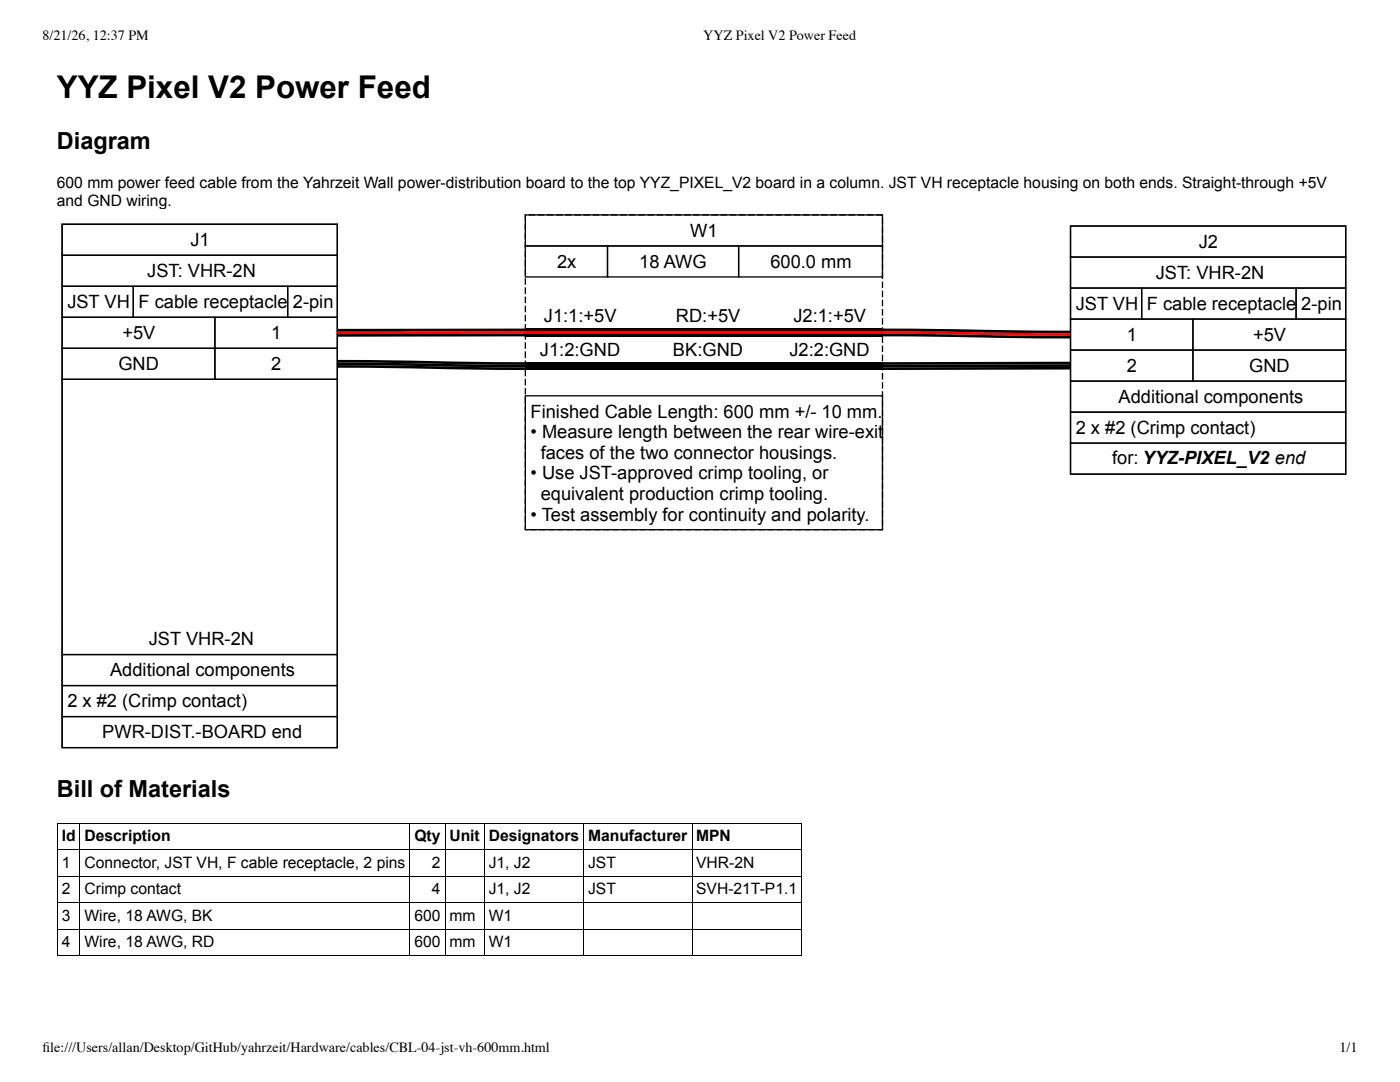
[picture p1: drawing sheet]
<svg xmlns="http://www.w3.org/2000/svg" width="279mm" height="216mm" viewBox="0 0 279 216" stroke-linecap="round" stroke-linejoin="round" font-family="sans-serif">
<defs><g id="words">
<text font-size="6.3" x="11.4" y="19.6">YYZ Pixel V2 Power Feed</text>
<g font-size="4.7">
<text x="11.4" y="29.7">Diagram</text>
<text x="11.4" y="159.1">Bill of Materials</text>
</g>
<g font-size="3.6">
<text x="137.7" y="47.3">W1</text>
<text x="38" y="49.1">J1</text>
<text x="111.2" y="53.4">2x</text>
<text x="127.6" y="53.4">18 AWG</text>
<text x="153.7" y="53.4">600.0 mm</text>
<text x="239.2" y="49.5">J2</text>
<text x="29.4" y="55.3">JST: VHR-2N</text>
<text x="230.6" y="55.7">JST: VHR-2N</text>
<text x="13.4" y="61.5">JST VH</text>
<text x="27.6" y="61.5">F cable receptacle</text>
<text x="58.5" y="61.5">2-pin</text>
<text x="108.5" y="64.3">J1:1:+5V</text>
<text x="134.9" y="64.3">RD:+5V</text>
<text x="158.3" y="64.3">J2:1:+5V</text>
<text x="214.7" y="61.8">JST VH</text>
<text x="228.9" y="61.8">F cable receptacle</text>
<text x="259.7" y="61.8">2-pin</text>
<text x="24.4" y="67.7">+5V</text>
<text x="54.1" y="67.7">1</text>
<text x="107.8" y="71">J1:2:GND</text>
<text x="134.3" y="71">BK:GND</text>
<text x="157.6" y="71">J2:2:GND</text>
<text x="224.9" y="68">1</text>
<text x="250.1" y="68">+5V</text>
<text x="23.6" y="73.9">GND</text>
<text x="54.1" y="73.9">2</text>
<text x="224.9" y="74.2">2</text>
<text x="249.3" y="74.2">GND</text>
<text x="105.9" y="83.3">Finished Cable Length: 600 mm +/- 10 mm.</text>
<text x="223.2" y="80.4">Additional components</text>
<text x="105.9" y="87.4">• Measure length between the rear wire-exit</text>
<text x="214.7" y="86.6">2 x #2 (Crimp contact)</text>
<text x="105.9" y="95.7">• Use JST-approved crimp tooling, or</text>
<text x="107.9" y="91.6">faces of the two connector housings.</text>
<text x="221.9" y="92.7">for: YYZ-PIXEL_V2 end</text>
<text x="107.9" y="99.8">equivalent production crimp tooling.</text>
<text x="105.9" y="103.9">• Test assembly for continuity and polarity.</text>
<text x="29.7" y="128.8">JST VHR-2N</text>
<text x="22" y="135">Additional components</text>
<text x="13.4" y="141.2">2 x #2 (Crimp contact)</text>
<text x="20.4" y="147.4">PWR-DIST.-BOARD end</text>
</g>
<g font-size="3.1">
<text x="11.4" y="37.5">600 mm power feed cable from the Yahrzeit Wall power-distribution board to the top YYZ_PIXEL_V2 board in a column. JST VH receptacle housing on both ends. Straight-through +5V</text>
<text x="11.4" y="41.1">and GND wiring.</text>
<text x="12.3" y="167.9">Id</text>
<text x="16.9" y="167.9">Description</text>
<text x="82.7" y="167.9">Qty</text>
<text x="89.7" y="167.9">Unit</text>
<text x="97.5" y="167.9">Designators</text>
<text x="117.4" y="167.9">Manufacturer</text>
<text x="138.9" y="167.9">MPN</text>
<text x="12.3" y="173.2">1</text>
<text x="16.9" y="173.2">Connector, JST VH, F cable receptacle, 2 pins</text>
<text x="86.2" y="173.2">2</text>
<text x="97.5" y="173.2">J1, J2</text>
<text x="117.4" y="173.2">JST</text>
<text x="138.9" y="173.2">VHR-2N</text>
<text x="12.3" y="178.5">2</text>
<text x="16.9" y="178.5">Crimp contact</text>
<text x="86.2" y="178.5">4</text>
<text x="97.5" y="178.5">J1, J2</text>
<text x="117.4" y="178.5">JST</text>
<text x="138.9" y="178.5">SVH-21T-P1.1</text>
<text x="12.3" y="183.7">3</text>
<text x="16.9" y="183.7">Wire, 18 AWG, BK</text>
<text x="82.7" y="183.7">600</text>
<text x="89.7" y="183.7">mm</text>
<text x="97.5" y="183.7">W1</text>
<text x="12.3" y="189">4</text>
<text x="16.9" y="189">Wire, 18 AWG, RD</text>
<text x="82.7" y="189">600</text>
<text x="89.7" y="189">mm</text>
<text x="97.5" y="189">W1</text>
</g>
<g font-size="2.8">
<text x="8.5" y="7.9">8/21/26, 12:37 PM</text>
<text x="140.4" y="7.9">YYZ Pixel V2 Power Feed</text>
<text x="8.5" y="209.8">fi le:///Users/allan/Desktop/GitHub/yahrzeit/Hardware/cables/CBL-04-jst-vh-600mm.html</text>
<text x="267.3" y="209.8">1/1</text>
</g>
</g></defs>
<g fill="none" stroke="#000" stroke-width=".2">
<path d="M11.4 164.3h148.7M11.4 169.6h148.7M11.4 174.8h148.7M11.5 164.2v26.6M15.9 164.2v26.6M81.8 164.2v26.6M88.9 164.2v26.6M96.7 164.2v26.6M116.4 164.2v26.6M138.1 164.2v26.6M160 164.2v26.6M11.4 180.1h148.7"/>
<path d="M11.4 185.4h148.7M11.4 190.7h148.7"/>
</g>
<g fill="#fff">
<path d="M11.4 41.8h258.1v108.4h-258.1z"/>
<path d="M12.4 44.7h54.9v104.5h-54.9z"/>
</g>
<g fill="none" stroke="#000" stroke-width=".26">
<path d="M12.4 44.7h54.9v104.5h-54.9zM12.4 44.7h54.9v6.2h-54.9zM12.4 50.9h54.9v6.2h-54.9zM12.4 57.1h14.2v6.2h-14.2zM26.6 57.1h30.8v6.2h-30.8zM57.4 57.1h9.9v6.2h-9.9zM12.4 63.3h30.5v6.2h-30.5zM12.4 69.5h30.5v6.2h-30.5zM12.4 75.7h54.9v54.9h-54.9zM42.9 63.3h24.4v6.2h-24.4zM42.9 69.5h24.4v6.2h-24.4zM12.4 130.6h54.9v6.2h-54.9z"/>
<path d="M12.4 136.8h54.9v6.2h-54.9zM12.4 143h54.9v6.2h-54.9z"/>
</g>
<path d="M104.8 42.9h71.3v62.8h-71.3z" fill="#fff"/>
<g fill="#000">
<path d="M104.8 65.6h71.3v.5h-71.3z"/>
<path d="M173 42.8h1.3v.2h-1.3zM171.2 42.8h1.3v.2h-1.3zM169.3 42.8h1.3v.2h-1.3zM167.5 42.8h1.3v.2h-1.3zM165.7 42.8h1.3v.2h-1.3zM163.9 42.8h1.3v.2h-1.3zM162 42.8h1.3v.2h-1.3zM160.2 42.8h1.3v.2h-1.3zM158.4 42.8h1.3v.2h-1.3zM156.6 42.8h1.3v.2h-1.3zM154.7 42.8h1.4v.2h-1.4zM152.9 42.8h1.3v.2h-1.3zM151.1 42.8h1.3v.2h-1.3zM149.3 42.8h1.3v.2h-1.3zM147.5 42.8h1.3v.2h-1.3zM145.6 42.8h1.3v.2h-1.3zM143.8 42.8h1.3v.2h-1.3zM142 42.8h1.3v.2h-1.3zM140.2 42.8h1.3v.2h-1.3zM138.3 42.8h1.3v.2h-1.3zM136.5 42.8h1.3v.2h-1.3zM134.7 42.8h1.3v.2h-1.3zM132.9 42.8h1.3v.2h-1.3zM131 42.8h1.3v.2h-1.3zM129.2 42.8h1.3v.2h-1.3zM127.4 42.8h1.3v.2h-1.3zM125.6 42.8h1.3v.2h-1.3zM123.7 42.8h1.3v.2h-1.3zM121.9 42.8h1.3v.2h-1.3zM120.1 42.8h1.3v.2h-1.3zM118.3 42.8h1.3v.2h-1.3zM116.4 42.8h1.3v.2h-1.3zM114.6 42.8h1.3v.2h-1.3zM112.8 42.8h1.3v.2h-1.3zM111 42.8h1.3v.2h-1.3zM109.1 42.8h1.3v.2h-1.3zM107.3 42.8h1.3v.2h-1.3zM105.5 42.8h1.3v.2h-1.3zM104.7 42.8h.3v.2h-.2l.2-.1v1.2h-.3zM104.7 44.6h.3v1.3h-.3zM104.7 46.4h.3v1.3h-.3zM104.7 48.2h.3v1.3h-.3zM104.7 50.1h.3v1.3h-.3zM104.7 51.9h.3v1.3h-.3zM104.7 53.7h.3v1.3h-.3zM104.7 55.5h.3v1.3h-.3zM104.7 57.3h.3v1.4h-.3zM104.7 59.2h.3v1.3h-.3zM104.7 61h.3v1.3h-.3zM104.7 62.8h.3v1.3h-.3zM104.7 64.6h.3v1.3h-.3zM104.7 66.5h.3v1.3h-.3zM104.7 68.3h.3v1.3h-.3zM104.7 70.1h.3v1.3h-.3zM104.7 71.9h.3v1.3h-.3zM104.7 73.8h.3v1.3h-.3zM104.7 75.6h.3v1.3h-.3zM104.7 77.4h.3v1.3h-.3zM104.7 79.2h.3v1.3h-.3zM104.7 81.1h.3v1.3h-.3zM104.7 82.9h.3v1.3h-.3zM104.7 84.7h.3v1.3h-.3zM104.7 86.5h.3v1.3h-.3zM104.7 88.4h.3v1.3h-.3zM104.7 90.2h.3v1.3h-.3zM104.7 92h.3v1.3h-.3zM104.7 93.8h.3v1.3h-.3zM104.7 95.7h.3v1.3h-.3zM104.7 97.5h.3v1.3h-.3zM104.7 99.3h.3v1.3h-.3zM104.7 101.1h.3v1.3h-.3zM104.7 103h.3v1.3h-.3zM104.7 104.8h.3v.9h-.2v-.1h.4v.2h-.5zM105.8 105.6h1.3v.2h-1.3zM107.6 105.6h1.3v.2h-1.3zM109.4 105.6h1.3v.2h-1.3zM111.2 105.6h1.3v.2h-1.3zM113.1 105.6h1.3v.2h-1.3zM114.9 105.6h1.3v.2h-1.3zM116.7 105.6h1.3v.2h-1.3zM118.5 105.6h1.3v.2h-1.3zM120.4 105.6h1.3v.2h-1.3zM122.2 105.6h1.3v.2h-1.3zM124 105.6h1.3v.2h-1.3zM125.8 105.6h1.3v.2h-1.3zM127.6 105.6h1.4v.2h-1.4zM129.5 105.6h1.3v.2h-1.3zM131.3 105.6h1.3v.2h-1.3zM133.1 105.6h1.3v.2h-1.3zM134.9 105.6h1.3v.2h-1.3zM136.8 105.6h1.3v.2h-1.3zM138.6 105.6h1.3v.2h-1.3zM140.4 105.6h1.3v.2h-1.3zM142.2 105.6h1.3v.2h-1.3zM144.1 105.6h1.3v.2h-1.3zM145.9 105.6h1.3v.2h-1.3zM147.7 105.6h1.3v.2h-1.3zM149.5 105.6h1.3v.2h-1.3zM151.4 105.6h1.3v.2h-1.3zM153.2 105.6h1.3v.2h-1.3zM155 105.6h1.3v.2h-1.3zM156.8 105.6h1.3v.2h-1.3zM158.7 105.6h1.3v.2h-1.3zM160.5 105.6h1.3v.2h-1.3zM162.3 105.6h1.3v.2h-1.3zM164.1 105.6h1.3v.2h-1.3zM166 105.6h1.3v.2h-1.3zM167.8 105.6h1.3v.2h-1.3zM169.6 105.6h1.3v.2h-1.3zM171.4 105.6h1.3v.2h-1.3zM173.3 105.6h1.3v.2h-1.3zM175.1 105.6h1v.1h-.1v-.3h.2v.4h-1.1zM176 103.6h.2v1.3h-.2zM176 101.8h.2v1.3h-.2zM176 100h.2v1.3h-.2zM176 98.1h.2v1.3h-.2zM176 96.3h.2v1.3h-.2zM176 94.5h.2v1.3h-.2zM176 92.7h.2v1.3h-.2zM176 90.8h.2v1.3h-.2zM176 89h.2v1.3h-.2zM176 87.2h.2v1.3h-.2zM176 85.4h.2v1.3h-.2zM176 83.5h.2v1.3h-.2zM176 81.7h.2v1.3h-.2zM176 79.9h.2v1.3h-.2zM176 78.1h.2v1.3h-.2zM176 76.2h.2v1.3h-.2zM176 74.4h.2v1.3h-.2zM176 72.6h.2v1.3h-.2zM176 70.8h.2v1.3h-.2zM176 68.9h.2v1.3h-.2zM176 67.1h.2v1.3h-.2zM176 65.3h.2v1.3h-.2zM176 63.5h.2v1.3h-.2zM176 61.6h.2v1.4h-.2zM176 59.8h.2v1.3h-.2zM176 58h.2v1.3h-.2zM176 56.2h.2v1.3h-.2zM176 54.4h.2v1.3h-.2zM176 52.5h.2v1.3h-.2zM176 50.7h.2v1.3h-.2zM176 48.9h.2v1.3h-.2zM176 47.1h.2v1.3h-.2zM176 45.2h.2v1.3h-.2zM176 43.4h.2v1.3h-.2zM174.8 42.8h1.3v.2h-1.3z"/>
</g>
<path d="M104.8 42.9h71.3v6.2h-71.3zM104.8 49.1h16.4v6.2h-16.4zM121.2 49.1h26.2v6.2h-26.2zM147.4 49.1h28.7v6.2h-28.7z" fill="none" stroke="#000" stroke-width=".26"/>
<path d="M104.8 66.1h71.3v.5h-71.3z" fill="#f00"/>
<path d="M104.8 66.6h71.3v.5h-71.3zM104.8 72.3h71.3v.5h-71.3zM104.8 72.8h71.3v.5h-71.3zM104.8 73.3h71.3v.5h-71.3z" fill="#000"/>
<path d="M104.8 79h71.3v26.7h-71.3z" fill="none" stroke="#000" stroke-width=".26"/>
<path d="M67.3 73.1l37.5 .5M67.3 72.6l37.5 .5M67.3 72.1l37.5 .4M104.8 66.9h-37.5M104.8 65.8l-37.5 .1" fill="none" stroke="#000" stroke-width=".52"/>
<path d="M104.8 66.3l-37.5 .1" fill="none" stroke="#f00" stroke-width=".52"/>
<path d="M213.6 45.1h55v49.5h-55z" fill="#fff"/>
<g fill="none" stroke="#000" stroke-width=".26">
<path d="M213.6 45.1h55v49.5h-55zM213.6 45.1h55v6.2h-55zM213.6 51.3h55v6.2h-55zM213.6 57.5h14.2v6.2h-14.2zM227.8 57.5h30.9v6.2h-30.9zM258.7 57.5h9.9v6.2h-9.9zM213.6 63.7h24.5v6.2h-24.5zM213.6 69.9h24.5v6.2h-24.5zM213.6 76.1h55v6.1h-55zM238.1 63.7h30.5v6.2h-30.5zM238.1 69.9h30.5v6.2h-30.5zM213.6 82.2h55v6.2h-55z"/>
<path d="M213.6 88.4h55v6.2h-55z"/>
</g>
<path d="M176.1 66.9l37.5 .4M176.1 65.8l37.5 .4M213.6 73.5l-37.5 .1M213.6 73l-37.5 .1M213.6 72.4l-37.5 .1" fill="none" stroke="#000" stroke-width=".52"/>
<path d="M176.1 66.3l37.5 .5" fill="none" stroke="#f00" stroke-width=".52"/>
<use href="#words"/>
</svg>
